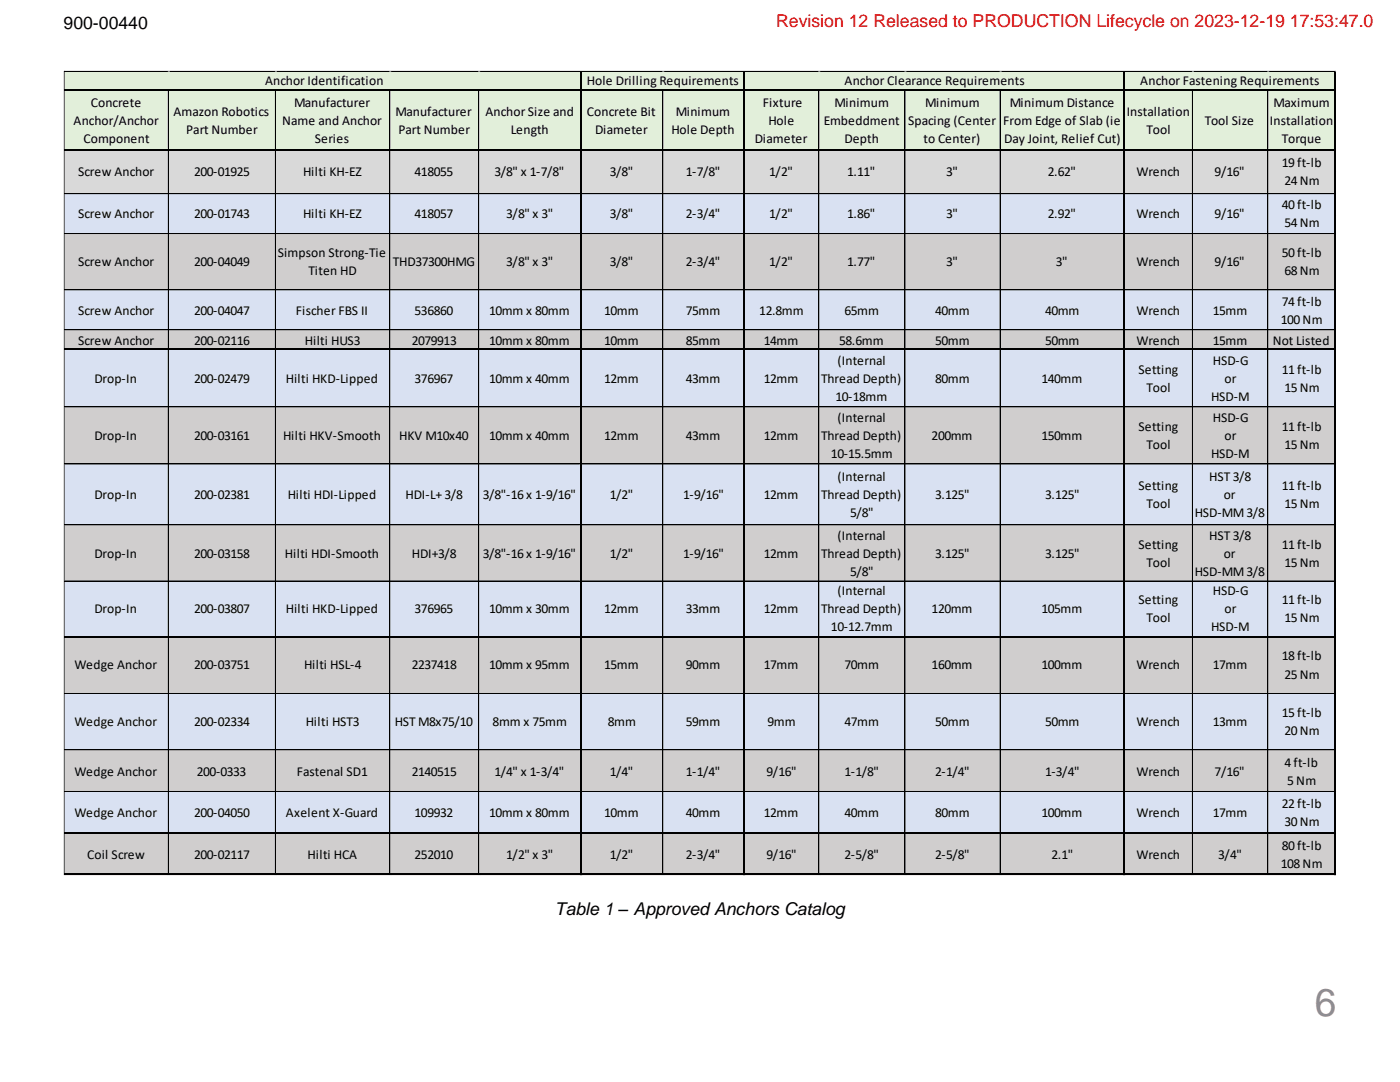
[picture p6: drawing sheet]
<svg xmlns="http://www.w3.org/2000/svg" width="279mm" height="216mm" viewBox="0 0 279 216" stroke-linecap="round" stroke-linejoin="round" font-family="sans-serif">
<defs><g id="words">
<text font-size="7.7" fill="#96858a" x="262.4" y="202.8">6</text>
<g font-size="3.5">
<text x="12.7" y="5.8">900-00440</text>
<text x="110.8" y="182.6">Table 1 – Approved Anchors Catalog</text>
</g>
<text font-size="3.5" fill="#f00" x="154.9" y="5.3">Revision 12 Released to PRODUCTION Lifecycle on 2023-12-19 17:53:47.0</text>
<g font-size="2.7">
<text x="52.9" y="17">Anchor Identification</text>
<text x="117.1" y="17">Hole Drilling Requirements</text>
<text x="168.6" y="17">Anchor Clearance Requirements</text>
<text x="227.6" y="17">Anchor Fastening Requirements</text>
<text x="18.1" y="21.3">Concrete</text>
<text x="34.6" y="23.2">Amazon Robotics</text>
<text x="58.7" y="21.3">Manufacturer</text>
<text x="79" y="23.2">Manufacturer</text>
<text x="96.9" y="23.2">Anchor Size and</text>
<text x="117.1" y="23.2">Concrete Bit</text>
<text x="134.9" y="23.2">Minimum</text>
<text x="152.3" y="21.3">Fixture</text>
<text x="166.6" y="21.3">Minimum</text>
<text x="184.7" y="21.3">Minimum</text>
<text x="201.5" y="21.3">Minimum Distance</text>
<text x="224.9" y="23.2">Installation</text>
<text x="254.2" y="21.3">Maximum</text>
<text x="14.7" y="25">Anchor/Anchor</text>
<text x="16.7" y="28.6">Component</text>
<text x="37.1" y="26.8">Part Number</text>
<text x="56.3" y="25">Name and Anchor</text>
<text x="62.8" y="28.6">Series</text>
<text x="79.5" y="26.8">Part Number</text>
<text x="101.9" y="26.8">Length</text>
<text x="118.8" y="26.8">Diameter</text>
<text x="134" y="26.8">Hole Depth</text>
<text x="150.6" y="28.6">Diameter</text>
<text x="153.3" y="25">Hole</text>
<text x="164.4" y="25">Embeddment</text>
<text x="168.6" y="28.6">Depth</text>
<text x="181.2" y="25">Spacing (Center</text>
<text x="184.3" y="28.6">to Center)</text>
<text x="200.2" y="25">From Edge of Slab (ie</text>
<text x="200.4" y="28.6">Day Joint, Relief Cut)</text>
<text x="228.8" y="26.8">Tool</text>
<text x="240.4" y="25">Tool Size</text>
<text x="253.5" y="25">Installation</text>
<text x="255.8" y="28.6">Torque</text>
<text x="15.6" y="35.1">Screw Anchor</text>
<text x="38.8" y="35.1">200-01925</text>
<text x="60.5" y="35.1">Hilti KH-EZ</text>
<text x="82.8" y="35.1">418055</text>
<text x="98.7" y="35.1">3/8&quot; x 1-7/8&quot;</text>
<text x="121.7" y="35.1">3/8&quot;</text>
<text x="136.9" y="35.1">1-7/8&quot;</text>
<text x="153.5" y="35.1">1/2&quot;</text>
<text x="169.1" y="35.1">1.11&quot;</text>
<text x="188.8" y="35.1">3&quot;</text>
<text x="209.1" y="35.1">2.62&quot;</text>
<text x="226.8" y="35.1">Wrench</text>
<text x="242.4" y="35.1">9/16&quot;</text>
<text x="255.8" y="33.3">19 ft-lb</text>
<text x="255.8" y="41.6">40 ft-lb</text>
<text x="256.3" y="36.9">24 Nm</text>
<text x="15.6" y="43.4">Screw Anchor</text>
<text x="38.8" y="43.4">200-01743</text>
<text x="60.5" y="43.4">Hilti KH-EZ</text>
<text x="82.8" y="43.4">418057</text>
<text x="101" y="43.4">3/8&quot; x 3&quot;</text>
<text x="121.7" y="43.4">3/8&quot;</text>
<text x="136.9" y="43.4">2-3/4&quot;</text>
<text x="153.5" y="43.4">1/2&quot;</text>
<text x="169.1" y="43.4">1.86&quot;</text>
<text x="188.8" y="43.4">3&quot;</text>
<text x="209.1" y="43.4">2.92&quot;</text>
<text x="226.8" y="43.4">Wrench</text>
<text x="242.4" y="43.4">9/16&quot;</text>
<text x="256.3" y="45.2">54 Nm</text>
<text x="15.6" y="53">Screw Anchor</text>
<text x="38.8" y="53">200-04049</text>
<text x="55.4" y="51.2">Simpson Strong-Tie</text>
<text x="78.4" y="53">THD37300HMG</text>
<text x="101" y="53">3/8&quot; x 3&quot;</text>
<text x="121.7" y="53">3/8&quot;</text>
<text x="136.9" y="53">2-3/4&quot;</text>
<text x="153.5" y="53">1/2&quot;</text>
<text x="169.1" y="53">1.77&quot;</text>
<text x="188.8" y="53">3&quot;</text>
<text x="210.7" y="53">3&quot;</text>
<text x="226.8" y="53">Wrench</text>
<text x="242.4" y="53">9/16&quot;</text>
<text x="255.8" y="51.2">50 ft-lb</text>
<text x="61.6" y="54.8">Titen HD</text>
<text x="256.3" y="54.8">68 Nm</text>
<text x="15.6" y="62.8">Screw Anchor</text>
<text x="38.8" y="62.8">200-04047</text>
<text x="59" y="62.8">Fischer FBS II</text>
<text x="82.8" y="62.8">536860</text>
<text x="97.6" y="62.8">10mm x 80mm</text>
<text x="120.6" y="62.8">10mm</text>
<text x="136.9" y="62.8">75mm</text>
<text x="151.5" y="62.8">12.8mm</text>
<text x="168.6" y="62.8">65mm</text>
<text x="186.7" y="62.8">40mm</text>
<text x="208.6" y="62.8">40mm</text>
<text x="226.8" y="62.8">Wrench</text>
<text x="242.1" y="62.8">15mm</text>
<text x="255.6" y="64.6">100 Nm</text>
<text x="255.8" y="61">74 ft-lb</text>
<text x="15.6" y="68.8">Screw Anchor</text>
<text x="38.8" y="68.8">200-02116</text>
<text x="60.9" y="68.8">Hilti HUS3</text>
<text x="82.2" y="68.8">2079913</text>
<text x="97.6" y="68.8">10mm x 80mm</text>
<text x="120.6" y="68.8">10mm</text>
<text x="136.9" y="68.8">85mm</text>
<text x="152.4" y="68.8">14mm</text>
<text x="167.5" y="68.8">58.6mm</text>
<text x="186.7" y="68.8">50mm</text>
<text x="208.6" y="68.8">50mm</text>
<text x="226.8" y="68.8">Wrench</text>
<text x="242.1" y="68.8">15mm</text>
<text x="254" y="68.8">Not Listed</text>
<text x="18.9" y="76.4">Drop-In</text>
<text x="38.8" y="76.4">200-02479</text>
<text x="57" y="76.4">Hilti HKD-Lipped</text>
<text x="82.8" y="76.4">376967</text>
<text x="97.6" y="76.4">10mm x 40mm</text>
<text x="120.6" y="76.4">12mm</text>
<text x="136.9" y="76.4">43mm</text>
<text x="152.4" y="76.4">12mm</text>
<text x="163.9" y="76.4">Thread Depth)</text>
<text x="167.1" y="72.8">(Internal</text>
<text x="186.7" y="76.4">80mm</text>
<text x="207.8" y="76.4">140mm</text>
<text x="227.2" y="74.6">Setting</text>
<text x="242.1" y="72.8">HSD-G</text>
<text x="244.4" y="76.4">or</text>
<text x="255.8" y="74.6">11 ft-lb</text>
<text x="166.7" y="80">10-18mm</text>
<text x="228.8" y="78.2">Tool</text>
<text x="241.7" y="80">HSD-M</text>
<text x="256.3" y="78.2">15 Nm</text>
<text x="18.9" y="87.8">Drop-In</text>
<text x="38.8" y="87.8">200-03161</text>
<text x="56.5" y="87.8">Hilti HKV-Smooth</text>
<text x="79.7" y="87.8">HKV M10x40</text>
<text x="97.6" y="87.8">10mm x 40mm</text>
<text x="120.6" y="87.8">12mm</text>
<text x="136.9" y="87.8">43mm</text>
<text x="152.4" y="87.8">12mm</text>
<text x="163.9" y="87.8">Thread Depth)</text>
<text x="167.1" y="84.2">(Internal</text>
<text x="185.9" y="87.8">200mm</text>
<text x="207.8" y="87.8">150mm</text>
<text x="227.2" y="86">Setting</text>
<text x="228.8" y="89.6">Tool</text>
<text x="242.1" y="84.2">HSD-G</text>
<text x="244.4" y="87.8">or</text>
<text x="255.8" y="86">11 ft-lb</text>
<text x="256.3" y="89.6">15 Nm</text>
<text x="165.8" y="91.4">10-15.5mm</text>
<text x="167.1" y="95.9">(Internal</text>
<text x="241.3" y="95.9">HST 3/8</text>
<text x="241.7" y="91.4">HSD-M</text>
<text x="18.9" y="99.6">Drop-In</text>
<text x="38.8" y="99.6">200-02381</text>
<text x="57.4" y="99.6">Hilti HDI-Lipped</text>
<text x="80.9" y="99.6">HDI-L+ 3/8</text>
<text x="96.3" y="99.6">3/8&quot;-16 x 1-9/16&quot;</text>
<text x="121.7" y="99.6">1/2&quot;</text>
<text x="136.3" y="99.6">1-9/16&quot;</text>
<text x="152.4" y="99.6">12mm</text>
<text x="163.9" y="99.6">Thread Depth)</text>
<text x="186.7" y="99.6">3.125&quot;</text>
<text x="208.6" y="99.6">3.125&quot;</text>
<text x="227.2" y="97.7">Setting</text>
<text x="228.8" y="101.4">Tool</text>
<text x="244.2" y="99.6">or</text>
<text x="255.8" y="97.7">11 ft-lb</text>
<text x="256.3" y="101.4">15 Nm</text>
<text x="167.1" y="107.7">(Internal</text>
<text x="169.6" y="103.2">5/8&quot;</text>
<text x="238.4" y="103.2">HSD-MM 3/8</text>
<text x="241.3" y="107.7">HST 3/8</text>
<text x="18.9" y="111.3">Drop-In</text>
<text x="38.8" y="111.3">200-03158</text>
<text x="56.9" y="111.3">Hilti HDI-Smooth</text>
<text x="82.2" y="111.3">HDI+3/8</text>
<text x="96.3" y="111.3">3/8&quot;-16 x 1-9/16&quot;</text>
<text x="121.7" y="111.3">1/2&quot;</text>
<text x="136.3" y="111.3">1-9/16&quot;</text>
<text x="152.4" y="111.3">12mm</text>
<text x="163.9" y="111.3">Thread Depth)</text>
<text x="186.7" y="111.3">3.125&quot;</text>
<text x="208.6" y="111.3">3.125&quot;</text>
<text x="227.2" y="109.5">Setting</text>
<text x="228.8" y="113.1">Tool</text>
<text x="244.2" y="111.3">or</text>
<text x="255.8" y="109.5">11 ft-lb</text>
<text x="256.3" y="113.1">15 Nm</text>
<text x="167.1" y="118.7">(Internal</text>
<text x="169.6" y="114.9">5/8&quot;</text>
<text x="238.4" y="114.9">HSD-MM 3/8</text>
<text x="242.1" y="118.7">HSD-G</text>
<text x="18.9" y="122.4">Drop-In</text>
<text x="38.8" y="122.4">200-03807</text>
<text x="57" y="122.4">Hilti HKD-Lipped</text>
<text x="82.8" y="122.4">376965</text>
<text x="97.6" y="122.4">10mm x 30mm</text>
<text x="120.6" y="122.4">12mm</text>
<text x="136.9" y="122.4">33mm</text>
<text x="152.4" y="122.4">12mm</text>
<text x="163.9" y="122.4">Thread Depth)</text>
<text x="165.8" y="126">10-12.7mm</text>
<text x="185.9" y="122.4">120mm</text>
<text x="207.8" y="122.4">105mm</text>
<text x="227.2" y="120.5">Setting</text>
<text x="228.8" y="124.2">Tool</text>
<text x="241.7" y="126">HSD-M</text>
<text x="244.4" y="122.4">or</text>
<text x="255.8" y="120.5">11 ft-lb</text>
<text x="256.3" y="124.2">15 Nm</text>
<text x="255.8" y="131.8">18 ft-lb</text>
<text x="14.9" y="133.6">Wedge Anchor</text>
<text x="38.8" y="133.6">200-03751</text>
<text x="60.7" y="133.6">Hilti HSL-4</text>
<text x="82.2" y="133.6">2237418</text>
<text x="97.6" y="133.6">10mm x 95mm</text>
<text x="120.6" y="133.6">15mm</text>
<text x="136.9" y="133.6">90mm</text>
<text x="152.4" y="133.6">17mm</text>
<text x="168.6" y="133.6">70mm</text>
<text x="185.9" y="133.6">160mm</text>
<text x="207.8" y="133.6">100mm</text>
<text x="226.8" y="133.6">Wrench</text>
<text x="242.1" y="133.6">17mm</text>
<text x="256.3" y="135.4">25 Nm</text>
<text x="255.8" y="143">15 ft-lb</text>
<text x="14.9" y="144.8">Wedge Anchor</text>
<text x="38.8" y="144.8">200-02334</text>
<text x="61" y="144.8">Hilti HST3</text>
<text x="78.8" y="144.8">HST M8x75/10</text>
<text x="98.3" y="144.8">8mm x 75mm</text>
<text x="121.3" y="144.8">8mm</text>
<text x="136.9" y="144.8">59mm</text>
<text x="153.2" y="144.8">9mm</text>
<text x="168.6" y="144.8">47mm</text>
<text x="186.7" y="144.8">50mm</text>
<text x="208.6" y="144.8">50mm</text>
<text x="226.8" y="144.8">Wrench</text>
<text x="242.1" y="144.8">13mm</text>
<text x="256.3" y="146.6">20 Nm</text>
<text x="14.9" y="154.8">Wedge Anchor</text>
<text x="39.3" y="154.8">200-0333</text>
<text x="59.2" y="154.8">Fastenal SD1</text>
<text x="82.2" y="154.8">2140515</text>
<text x="98.7" y="154.8">1/4&quot; x 1-3/4&quot;</text>
<text x="121.7" y="154.8">1/4&quot;</text>
<text x="136.9" y="154.8">1-1/4&quot;</text>
<text x="153" y="154.8">9/16&quot;</text>
<text x="168.6" y="154.8">1-1/8&quot;</text>
<text x="186.7" y="154.8">2-1/4&quot;</text>
<text x="208.6" y="154.8">1-3/4&quot;</text>
<text x="226.8" y="154.8">Wrench</text>
<text x="242.4" y="154.8">7/16&quot;</text>
<text x="256.3" y="153">4 ft-lb</text>
<text x="255.8" y="161.3">22 ft-lb</text>
<text x="256.9" y="156.6">5 Nm</text>
<text x="14.9" y="163.1">Wedge Anchor</text>
<text x="38.8" y="163.1">200-04050</text>
<text x="57" y="163.1">Axelent X-Guard</text>
<text x="82.8" y="163.1">109932</text>
<text x="97.6" y="163.1">10mm x 80mm</text>
<text x="120.6" y="163.1">10mm</text>
<text x="136.9" y="163.1">40mm</text>
<text x="152.4" y="163.1">12mm</text>
<text x="168.6" y="163.1">40mm</text>
<text x="186.7" y="163.1">80mm</text>
<text x="207.8" y="163.1">100mm</text>
<text x="226.8" y="163.1">Wrench</text>
<text x="242.1" y="163.1">17mm</text>
<text x="256.3" y="164.9">30 Nm</text>
<text x="17.4" y="171.4">Coil Screw</text>
<text x="38.8" y="171.4">200-02117</text>
<text x="61.4" y="171.4">Hilti HCA</text>
<text x="82.8" y="171.4">252010</text>
<text x="101" y="171.4">1/2&quot; x 3&quot;</text>
<text x="121.7" y="171.4">1/2&quot;</text>
<text x="136.9" y="171.4">2-3/4&quot;</text>
<text x="153" y="171.4">9/16&quot;</text>
<text x="168.6" y="171.4">2-5/8&quot;</text>
<text x="186.7" y="171.4">2-5/8&quot;</text>
<text x="209.8" y="171.4">2.1&quot;</text>
<text x="226.8" y="171.4">Wrench</text>
<text x="243.1" y="171.4">3/4&quot;</text>
<text x="255.6" y="173.2">108 Nm</text>
<text x="255.8" y="169.6">80 ft-lb</text>
</g>
</g></defs>
<path d="M12.8 14.2h253.9v15.8h-253.9z" fill-rule="evenodd" fill="#e2efda"/>
<path d="M12.8 29.9h253.9v8.8h-253.9z" fill-rule="evenodd" fill="#d9d9d9"/>
<path d="M12.8 38.5h253.9v8.2h-253.9z" fill-rule="evenodd" fill="#d9e1f2"/>
<path d="M12.8 46.5h253.9v11.4h-253.9z" fill-rule="evenodd" fill="#d0cece"/>
<path d="M12.8 57.7h253.9v8.2h-253.9z" fill-rule="evenodd" fill="#d9e1f2"/>
<path d="M12.8 65.7h253.9v4.2h-253.9z" fill-rule="evenodd" fill="#d0cece"/>
<path d="M12.8 69.7h253.9v11.6h-253.9z" fill-rule="evenodd" fill="#d9e1f2"/>
<path d="M12.8 81.1h253.9v11.6h-253.9z" fill-rule="evenodd" fill="#d0cece"/>
<path d="M12.8 92.5h253.9v12.3h-253.9z" fill-rule="evenodd" fill="#d9e1f2"/>
<path d="M12.8 104.6h253.9v11.4h-253.9z" fill-rule="evenodd" fill="#d0cece"/>
<path d="M12.8 115.8h253.9v11.4h-253.9z" fill-rule="evenodd" fill="#d9e1f2"/>
<path d="M12.8 127.1h253.9v11.4h-253.9z" fill-rule="evenodd" fill="#d0cece"/>
<path d="M12.8 138.3h253.9v11.4h-253.9z" fill-rule="evenodd" fill="#d9e1f2"/>
<path d="M12.8 149.5h253.9v8.5h-253.9z" fill-rule="evenodd" fill="#d0cece"/>
<path d="M12.8 157.8h253.9v8.5h-253.9z" fill-rule="evenodd" fill="#d9e1f2"/>
<path d="M12.8 166.2h253.9v8.5h-253.9z" fill-rule="evenodd" fill="#d0cece"/>
<g fill="none" stroke="#d4d4d4" stroke-width=".2">
<path d="M12.8 14.2h.1M33.6 14.2h.1M55 14.2h.1M77.8 14.2h.1M95.5 14.2h.1M116 14.2h.1M132.3 14.2h.1M148.6 14.2h.1M163.4 14.2h.1M180.6 14.2h.1M199.6 14.2h.1M224.4 14.2h.1"/>
<path d="M238 14.2h.1M253 14.2h.1M266.6 14.2h.1"/>
</g>
<path d="M12.8 14.1v160.6M12.9 14.2h253.8" fill="none" stroke="#000" stroke-width=".23"/>
<path d="M12.9 17.9h253.8M115.9 14.3v160.4M148.5 14.3v160.4M224.3 14.3v160.4M266.5 14.3v160.4M12.9 29.9h253.8M12.9 69.7h253.8M12.9 127.1h253.8M12.9 166.2h253.8M12.9 174.5h253.8" fill="none" stroke="#000" stroke-width=".36"/>
<g fill="none" stroke="#000" stroke-width=".2">
<path d="M33.6 18.1v11.6M55 18.1v11.6M77.8 18.1v11.6M95.5 18.1v11.6M132.3 18.1v11.6M163.4 18.1v11.6M180.6 18.1v11.6M199.6 18.1v11.6M238 18.1v11.6M253 18.1v11.6M12.9 38.6h102.8M33.6 30v39.5"/>
<path d="M55 30v39.5M77.8 30v39.5M95.5 30v39.5M116.1 38.6h32.2M132.3 30v39.5M148.6 38.6h75.5M163.4 30v39.5M180.6 30v39.5M199.6 30v39.5M224.5 38.6h41.8M238 30v39.5M253 30v39.5"/>
<path d="M12.9 46.6h102.8M12.9 57.8h102.8M116.1 46.6h32.2M116.1 57.8h32.2M148.6 46.6h75.5M148.6 57.8h75.5M224.5 46.6h41.8M224.5 57.8h41.8M12.9 65.8h102.8M33.6 69.9v57M55 69.9v57M77.8 69.9v57"/>
<path d="M95.5 69.9v57M116.1 65.8h32.2M132.3 69.9v57M148.6 65.8h75.5M163.4 69.9v57M180.6 69.9v57M199.6 69.9v57M224.5 65.8h41.8M238 69.9v57M253 69.9v57M12.9 81.2h102.8M12.9 92.6h102.8"/>
<path d="M13 92.6h102.6M116.1 81.2h32.2M116.1 92.6h32.2M116.2 92.6h32M148.6 81.2h75.5M148.6 92.6h75.5M148.7 92.6h75.3M224.5 81.2h41.8M224.5 92.6h41.8M224.6 92.6h41.6M12.9 104.7h102.8M12.9 115.9h102.8"/>
<path d="M116.1 104.7h32.2M116.1 115.9h32.2M148.6 104.7h75.5M148.6 115.9h75.5M224.5 104.7h41.8M224.5 115.9h41.8M12.9 138.4h102.8M13 138.4h102.6M33.6 127.2v38.8M55 127.2v38.8M77.8 127.2v38.8M95.5 127.2v38.8"/>
<path d="M116.1 138.4h32.2M116.2 138.4h32M132.3 127.2v38.8M148.6 138.4h75.5M148.7 138.4h75.3M163.4 127.2v38.8M180.6 127.2v38.8M199.6 127.2v38.8M224.5 138.4h41.8M224.6 138.4h41.6M238 127.2v38.8M253 127.2v38.8"/>
<path d="M12.9 149.6h102.8M12.9 157.9h102.8M116.1 149.6h32.2M116.1 157.9h32.2M148.6 149.6h75.5M148.6 157.9h75.5M224.5 149.6h41.8M224.5 157.9h41.8M33.6 166.3v8M55 166.3v8M77.8 166.3v8M95.5 166.3v8"/>
<path d="M132.3 166.3v8M163.4 166.3v8M180.6 166.3v8M199.6 166.3v8M238 166.3v8M253 166.3v8"/>
</g>
<g fill="#d4d4d4">
<path d="M12.7 174.7h.2z" fill-rule="evenodd"/>
<path d="M33.5 174.7h.2z" fill-rule="evenodd"/>
<path d="M54.9 174.7h.2z" fill-rule="evenodd"/>
<path d="M77.7 174.7h.2z" fill-rule="evenodd"/>
<path d="M95.4 174.7h.2z" fill-rule="evenodd"/>
<path d="M115.9 174.7h.2z" fill-rule="evenodd"/>
<path d="M132.2 174.7h.2z" fill-rule="evenodd"/>
<path d="M148.5 174.7h.1z" fill-rule="evenodd"/>
<path d="M163.3 174.7h.2z" fill-rule="evenodd"/>
<path d="M180.5 174.7h.2z" fill-rule="evenodd"/>
<path d="M199.5 174.7h.2z" fill-rule="evenodd"/>
<path d="M224.3 174.7h.2z" fill-rule="evenodd"/>
<path d="M237.9 174.7h.2z" fill-rule="evenodd"/>
<path d="M252.9 174.7h.2z" fill-rule="evenodd"/>
<path d="M266.5 174.7h.2z" fill-rule="evenodd"/>
<path d="M266.7 14.1v.2z" fill-rule="evenodd"/>
<path d="M266.7 17.9v.2z" fill-rule="evenodd"/>
<path d="M266.7 29.9v.1z" fill-rule="evenodd"/>
<path d="M266.7 34.2v.2z" fill-rule="evenodd"/>
<path d="M266.7 38.5v.2z" fill-rule="evenodd"/>
<path d="M266.7 42.9v.2z" fill-rule="evenodd"/>
<path d="M266.7 46.5v.2z" fill-rule="evenodd"/>
<path d="M266.7 52.1v.2z" fill-rule="evenodd"/>
<path d="M266.7 57.7v.2z" fill-rule="evenodd"/>
<path d="M266.7 65.7v.2z" fill-rule="evenodd"/>
<path d="M266.7 69.7v.2z" fill-rule="evenodd"/>
<path d="M266.7 81.1v.2z" fill-rule="evenodd"/>
<path d="M266.7 92.5v.2z" fill-rule="evenodd"/>
<path d="M266.7 104.6v.2z" fill-rule="evenodd"/>
<path d="M266.7 115.8v.2z" fill-rule="evenodd"/>
<path d="M266.7 121.5v.1z" fill-rule="evenodd"/>
<path d="M266.7 127.1v.1z" fill-rule="evenodd"/>
<path d="M266.7 132.7v.2z" fill-rule="evenodd"/>
<path d="M266.7 138.3v.2z" fill-rule="evenodd"/>
<path d="M266.7 143.9v.2z" fill-rule="evenodd"/>
<path d="M266.7 149.5v.2z" fill-rule="evenodd"/>
<path d="M266.7 157.8v.2z" fill-rule="evenodd"/>
<path d="M266.7 166.2v.1z" fill-rule="evenodd"/>
<path d="M266.7 174.5v.2z" fill-rule="evenodd"/>
</g>
<path d="M154.9 .4h119.2v4.9h-119.2z" fill="#fff"/>
<use href="#words"/>
</svg>
